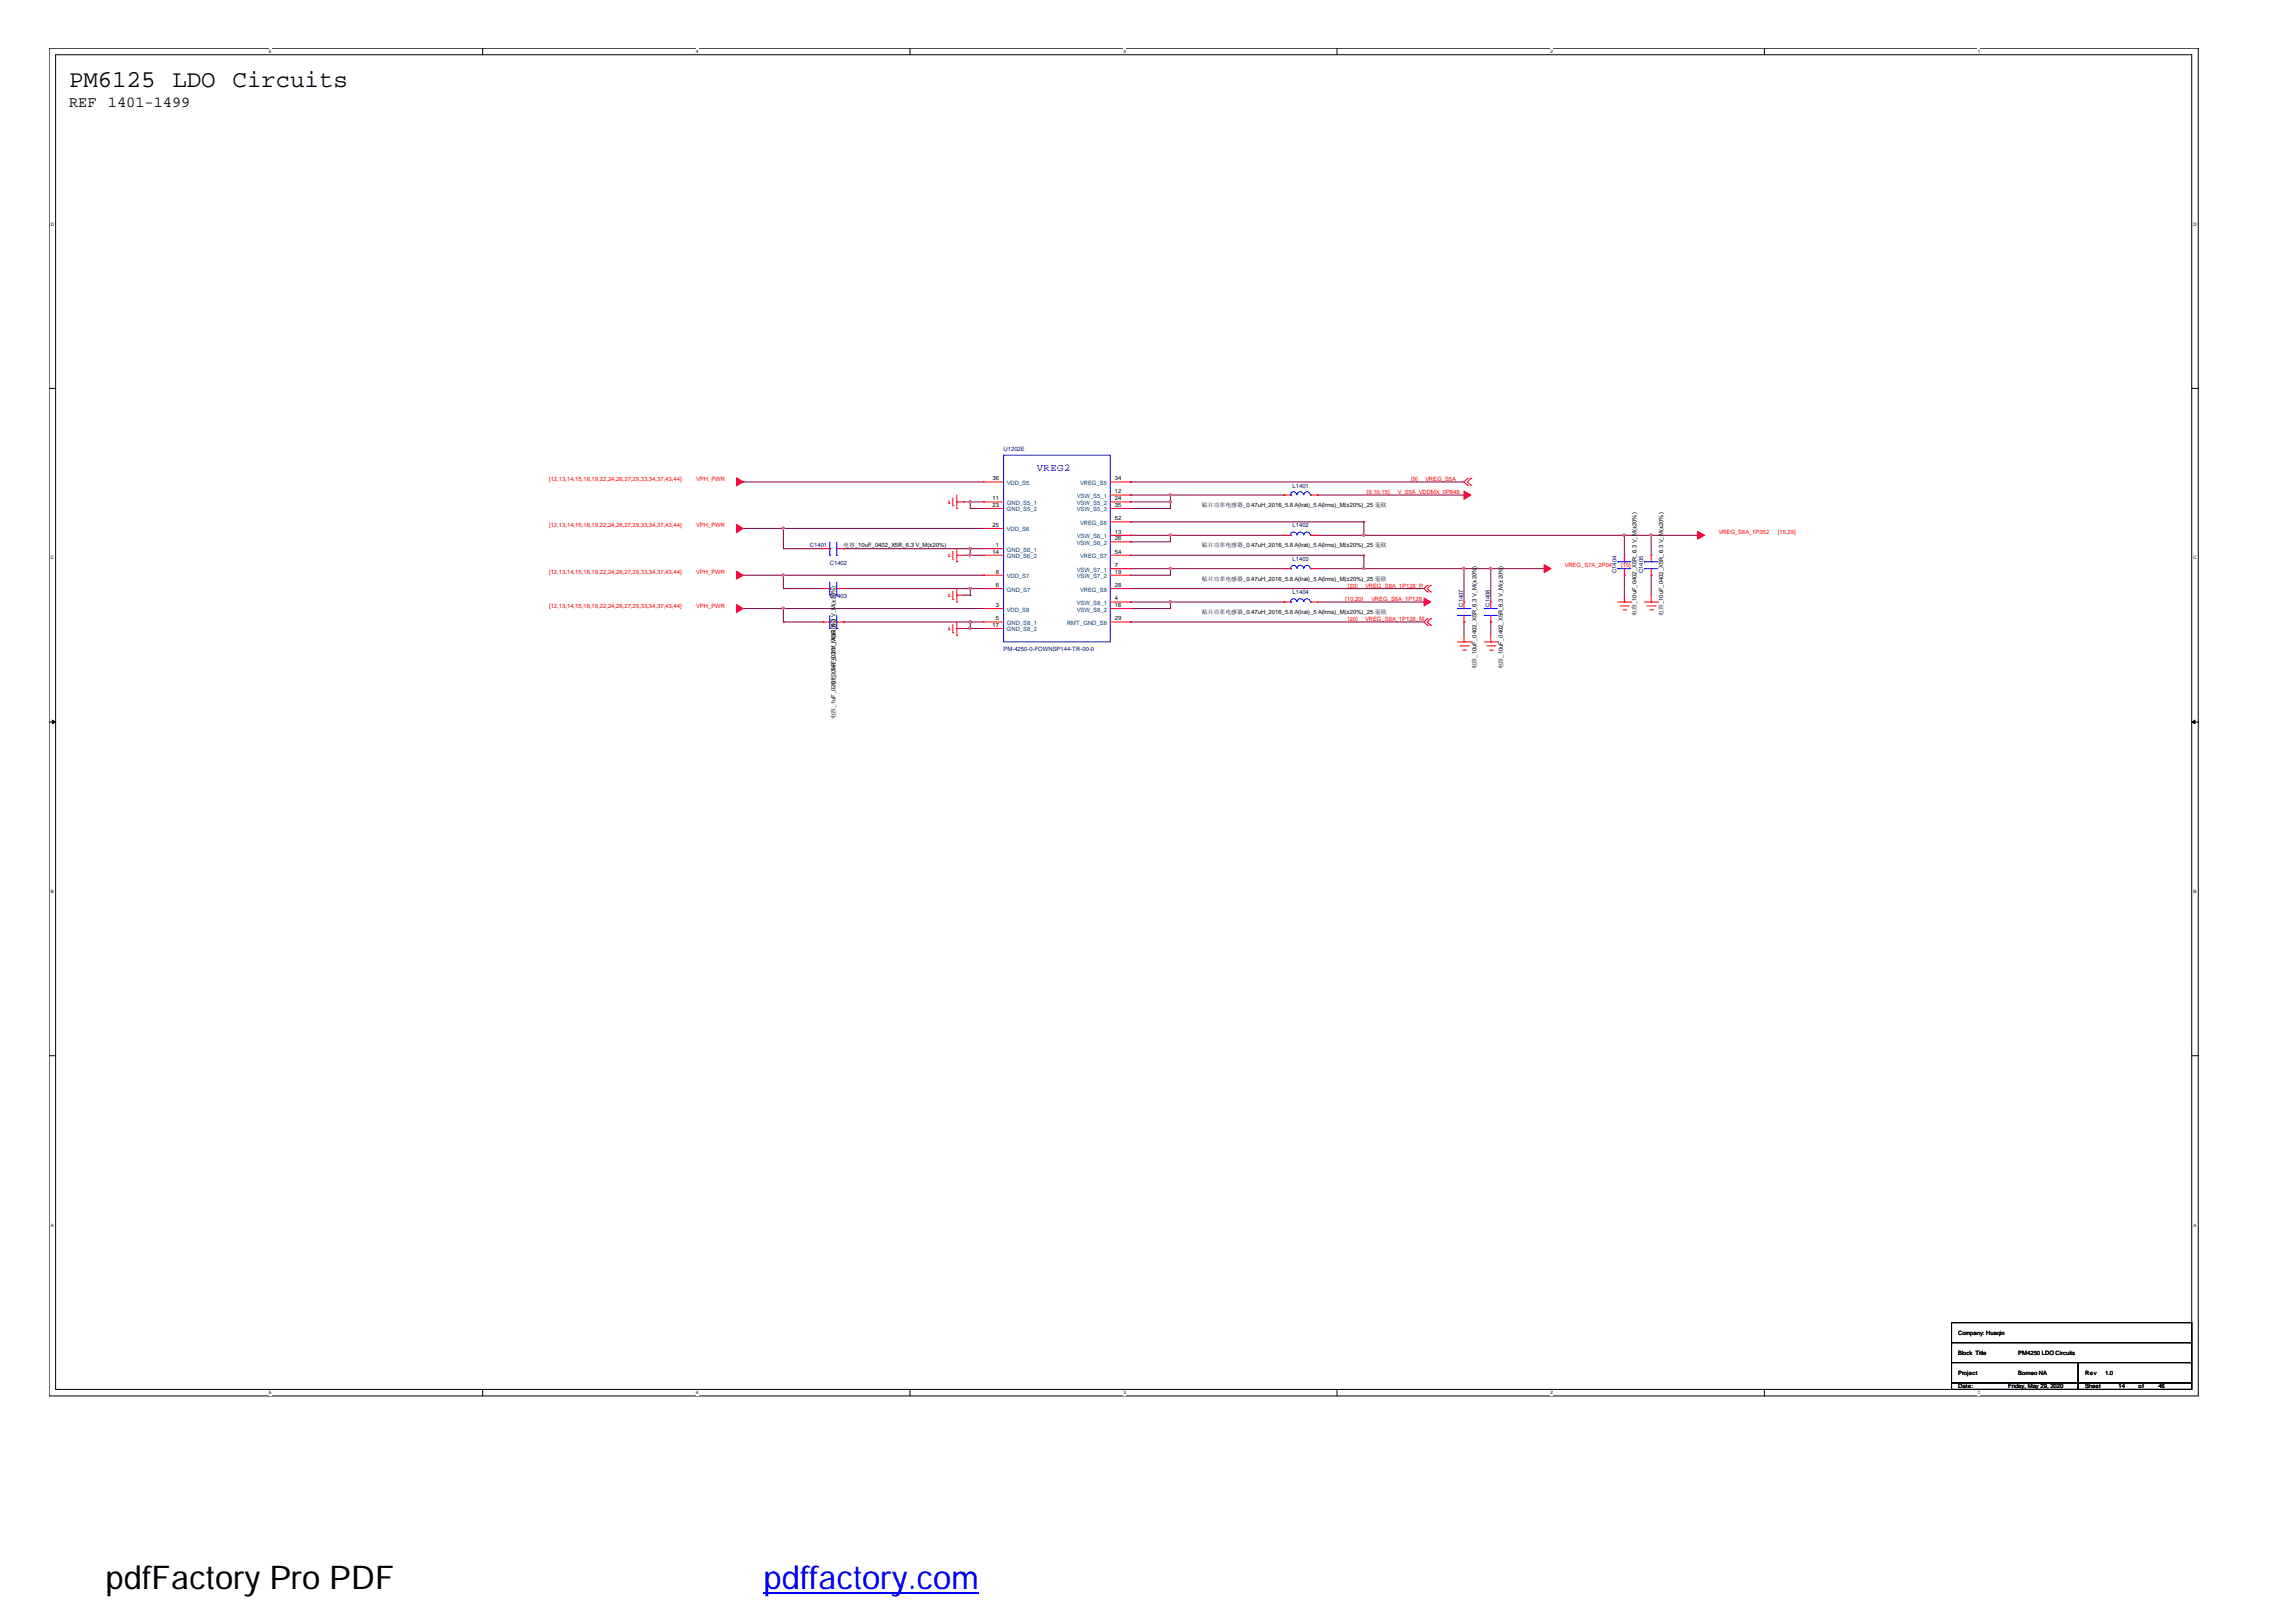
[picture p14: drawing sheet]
<svg xmlns="http://www.w3.org/2000/svg" width="297mm" height="210mm" viewBox="0 0 297 210" stroke-linecap="round" stroke-linejoin="round" font-family="sans-serif">
<defs><g id="words">
<text font-size="4.2" x="13.6" y="205.6">pdfFactory Pro PDF</text>
<text font-size="4.2" fill="#00f" x="98.8" y="205.6">pdffactory.com</text>
<text font-size="3.1" x="8.9" y="11.3">PM6125 LDO Circuits</text>
<g font-size="2">
<text x="8.9" y="13.8">REF</text>
<text x="14" y="13.8">1401-1499</text>
</g>
<text font-size="1.4" fill="#00f" x="134.2" y="60.9">VREG2</text>
<g font-size=".8" fill="#000080">
<text x="129.8" y="58.3">U1202E</text>
<text x="167.2" y="63.1">L1401</text>
<text x="104.8" y="70.8">C1401</text>
<text x="167.2" y="68.3">L1402</text>
<text x="107.4" y="73.1">C1402</text>
<text x="107.4" y="77.4">C1403</text>
<text x="167.2" y="76.9">L1404</text>
<text x="167.2" y="72.6">L1403</text>
<text x="209.1" y="74.2" transform="rotate(-90 209.1 74.2)">C1404</text>
<text x="212.6" y="74.2" transform="rotate(-90 212.6 74.2)">C1405</text>
<text x="189.3" y="78.5" transform="rotate(-90 189.3 78.5)">C1407</text>
<text x="192.7" y="78.5" transform="rotate(-90 192.7 78.5)">C1408</text>
<text x="129.8" y="84.3">PM-4250-0-FOWNSP144-TR-00-0</text>
</g>
<g font-size=".8" fill="#f00">
<text x="71" y="62.2">[12,13,14,15,18,19,22,24,26,27,29,33,34,37,43,44]</text>
<text x="90.1" y="62.2">VPH_PWR</text>
<text x="176.8" y="63.9">[9,10,15]</text>
<text x="180.8" y="63.9">V_S5A_VDDMX_0P848</text>
<text x="182.6" y="62.2">[9]</text>
<text x="184.4" y="62.2">VREG_S5A</text>
<text x="71" y="68.3">[12,13,14,15,18,19,22,24,26,27,29,33,34,37,43,44]</text>
<text x="90.1" y="68.3">VPH_PWR</text>
<text x="222.3" y="69.1">VREG_S6A_1P352</text>
<text x="230" y="69.1">[15,29]</text>
<text x="71" y="74.3">[12,13,14,15,18,19,22,24,26,27,29,33,34,37,43,44]</text>
<text x="90.1" y="74.3">VPH_PWR</text>
<text x="174" y="77.7">[10,20]</text>
<text x="174.4" y="76">[20]</text>
<text x="176.6" y="76">VREG_S8A_1P128_P</text>
<text x="177.4" y="77.7">VREG_S8A_1P128</text>
<text x="202.4" y="73.4">VREG_S7A_2P04</text>
<text x="209.7" y="73.4">[15]</text>
<text x="71" y="78.6">[12,13,14,15,18,19,22,24,26,27,29,33,34,37,43,44]</text>
<text x="90.1" y="78.6">VPH_PWR</text>
<text x="174.4" y="80.4">[20]</text>
<text x="176.6" y="80.4">VREG_S8A_1P128_M</text>
</g>
<g font-size=".8">
<text x="128.4" y="62.2">36</text>
<text x="128.4" y="64.7">11</text>
<text x="128.4" y="65.6">23</text>
<text x="144.2" y="62.2">34</text>
<text x="144.2" y="63.9">12</text>
<text x="144.2" y="64.7">24</text>
<text x="144.2" y="65.6">35</text>
<text x="155.5" y="65.7">贴片功率电感器_0.47uH_2016_5.8 A(lrat)_5 A(lrms)_M(±20%)_25 毫欧</text>
<text x="109.1" y="70.8">电容_10uF_0402_X5R_6.3 V_M(±20%)</text>
<text x="128.4" y="68.2">25</text>
<text x="128.4" y="71.6">14</text>
<text x="128.8" y="70.8">1</text>
<text x="144.2" y="67.3">52</text>
<text x="144.2" y="71.6">54</text>
<text x="144.2" y="69.1">13</text>
<text x="144.2" y="69.9">26</text>
<text x="155.5" y="70.8">贴片功率电感器_0.47uH_2016_5.8 A(lrat)_5 A(lrms)_M(±20%)_25 毫欧</text>
<text x="128.8" y="74.2">8</text>
<text x="128.8" y="76">6</text>
<text x="144.2" y="76">28</text>
<text x="144.2" y="73.4">7</text>
<text x="144.2" y="74.2">19</text>
<text x="144.2" y="77.7">4</text>
<text x="155.5" y="75.2">贴片功率电感器_0.47uH_2016_5.8 A(lrat)_5 A(lrms)_M(±20%)_25 毫欧</text>
<text x="128.4" y="81.1">17</text>
<text x="128.8" y="78.5">3</text>
<text x="128.8" y="80.3">5</text>
<text x="144.2" y="80.3">29</text>
<text x="144.2" y="78.5">16</text>
<text x="155.5" y="79.5">贴片功率电感器_0.47uH_2016_5.8 A(lrat)_5 A(lrms)_M(±20%)_25 毫欧</text>
<text x="211.7" y="79.7" transform="rotate(-90 211.7 79.7)">电容_10uF_0402_X5R_6.3 V_M(±20%)</text>
<text x="215.2" y="79.7" transform="rotate(-90 215.2 79.7)">电容_10uF_0402_X5R_6.3 V_M(±20%)</text>
<text x="108.1" y="88.8" transform="rotate(-90 108.1 88.8)">电容_1uF_0201_X5R_6.3 V_M(±20%)</text>
<text x="191" y="86.6" transform="rotate(-90 191 86.6)">电容_10uF_0402_X5R_6.3 V_M(±20%)</text>
<text x="194.4" y="86.6" transform="rotate(-90 194.4 86.6)">电容_10uF_0402_X5R_6.3 V_M(±20%)</text>
<text x="108.1" y="93.1" transform="rotate(-90 108.1 93.1)">电容_1uF_0201_X5R_6.3 V_M(±20%)</text>
<text x="253.3" y="172.7">Company: Huaqin</text>
<text x="253.3" y="175.4">Block Title</text>
<text x="253.3" y="177.9">Project</text>
<text x="253.3" y="179.7">Date:</text>
<text x="259.8" y="179.7">Friday, May 29, 2020</text>
<text x="261.1" y="177.9">Borneo NA</text>
<text x="261.1" y="175.4">PM4250 LDO Circuits</text>
<text x="269.7" y="177.9">Rev</text>
<text x="269.7" y="179.7">Sheet</text>
<text x="272.3" y="177.9">1.0</text>
<text x="274.1" y="179.7">14</text>
<text x="276.6" y="179.7">of</text>
<text x="279.2" y="179.7">46</text>
</g>
<g font-size=".8" fill="#004080">
<text x="130.3" y="62.8">VDD_S5</text>
<text x="130.3" y="65.3">GND_S5_1</text>
<text x="139.3" y="64.4">VSW_S5_1</text>
<text x="139.3" y="65.3">VSW_S5_2</text>
<text x="139.7" y="62.8">VREG_S5</text>
<text x="130.3" y="66.2">GND_S5_2</text>
<text x="130.3" y="68.8">VDD_S6</text>
<text x="130.3" y="71.4">GND_S6_1</text>
<text x="139.3" y="66.2">VSW_S5_3</text>
<text x="139.3" y="69.7">VSW_S6_1</text>
<text x="139.3" y="70.5">VSW_S6_2</text>
<text x="139.7" y="67.9">VREG_S6</text>
<text x="130.3" y="72.2">GND_S6_2</text>
<text x="130.3" y="74.8">VDD_S7</text>
<text x="130.3" y="76.6">GND_S7</text>
<text x="139.3" y="74">VSW_S7_1</text>
<text x="139.3" y="74.8">VSW_S7_2</text>
<text x="139.7" y="72.2">VREG_S7</text>
<text x="139.7" y="76.6">VREG_S8</text>
<text x="130.3" y="79.1">VDD_S8</text>
<text x="130.3" y="80.9">GND_S8_1</text>
<text x="130.3" y="81.7">GND_S8_2</text>
<text x="138" y="80.9">RMT_GND_S8</text>
<text x="139.3" y="78.3">VSW_S8_1</text>
<text x="139.3" y="79.1">VSW_S8_2</text>
</g>
<g font-size=".6">
<text x="34.8" y="6.9">5</text>
<text x="90" y="6.9">4</text>
<text x="145.3" y="6.9">3</text>
<text x="200.6" y="6.9">2</text>
<text x="255.9" y="6.9">1</text>
<text x="6.6" y="29.2">D</text>
<text x="283.8" y="29.2">D</text>
<text x="6.6" y="72.4">C</text>
<text x="283.8" y="72.4">C</text>
<text x="6.6" y="115.6">B</text>
<text x="283.8" y="115.6">B</text>
<text x="6.6" y="158.8">A</text>
<text x="283.8" y="158.8">A</text>
<text x="34.8" y="180.4">5</text>
<text x="90" y="180.4">4</text>
<text x="145.3" y="180.4">3</text>
<text x="200.6" y="180.4">2</text>
<text x="255.9" y="180.4">1</text>
</g>
</g></defs>
<path d="M6.3 6.2h278.1v174.5h-278.1zM7.2 7.1h276.3v172.7h-276.3z" fill="none" stroke="#000" stroke-width=".13"/>
<g fill="#fff">
<path d="M34.8 6.3h.3v.7h-.3z"/>
<path d="M34.8 179.9h.3v.7h-.3z"/>
</g>
<path d="M62.4 6.2v.9M62.4 179.8v.9" fill="none" stroke="#000" stroke-width=".13"/>
<g fill="#fff">
<path d="M90 6.3h.3v.7h-.3z"/>
<path d="M90 179.9h.3v.7h-.3z"/>
</g>
<path d="M117.7 6.2v.9M117.7 179.8v.9" fill="none" stroke="#000" stroke-width=".13"/>
<g fill="#fff">
<path d="M145.3 6.3h.3v.7h-.3z"/>
<path d="M145.3 179.9h.3v.7h-.3z"/>
</g>
<path d="M173 6.2v.9M173 179.8v.9" fill="none" stroke="#000" stroke-width=".13"/>
<g fill="#fff">
<path d="M200.6 6.3h.3v.7h-.3z"/>
<path d="M200.6 179.9h.3v.7h-.3z"/>
</g>
<path d="M228.3 6.2v.9M228.3 179.8v.9" fill="none" stroke="#000" stroke-width=".13"/>
<g fill="#fff">
<path d="M255.9 6.3h.3v.7h-.3z"/>
<path d="M255.9 179.9h.3v.7h-.3z"/>
<path d="M6.6 28.7h.3v.7h-.3z"/>
<path d="M283.8 28.7h.3v.7h-.3z"/>
<path d="M6.6 71.9h.3v.6h-.3z"/>
<path d="M283.8 71.9h.3v.6h-.3z"/>
</g>
<path d="M6.3 50.3h.9M283.5 50.3h.9" fill="none" stroke="#000" stroke-width=".13"/>
<g fill="#fff">
<path d="M6.6 115h.3v.7h-.3z"/>
<path d="M283.8 115h.3v.7h-.3z"/>
</g>
<path d="M6.3 93.4h.9M283.5 93.4h.9" fill="none" stroke="#000" stroke-width=".13"/>
<g fill="#000" stroke="#000" stroke-width=".13">
<path d="M6.8 93.2l.4 .2-.4 .3z" fill-rule="evenodd"/>
<path d="M283.5 93.4l.5-.2v.5z" fill-rule="evenodd"/>
</g>
<g fill="#fff">
<path d="M6.6 158.2h.3v.7h-.3z"/>
<path d="M283.8 158.2h.3v.7h-.3z"/>
</g>
<path d="M6.3 136.6h.9M283.5 136.6h.9M252.5 171.2h31v2.6h-31zM252.5 173.8h31v2.5h-31zM252.5 176.3h16.4v2.7h-16.4zM252.5 179h16.4v.8h-16.4zM268.9 179h14.6v.8h-14.6zM268.9 176.3h14.6v2.7h-14.6z" fill="none" stroke="#000" stroke-width=".13"/>
<g fill="none" stroke="#800040" stroke-width=".13">
<path d="M96.1 62.4h.1M96.1 62.4h31.2M96.1 68.4h31.2M96.1 74.4h31.2M96.1 78.8h31.2M101.3 68.4h.1M101.3 74.4h.1M101.3 78.8h.1M101.3 71h.1M101.3 76.2h.1M101.3 71h5.2M101.3 76.2h5.2"/>
<path d="M101.3 68.4v2.6M101.3 74.4v1.8M101.3 78.8v1.7M109.1 71h.1M109.1 71h18.2M109.1 76.2h18.2M124.6 65h.1M124.6 65h2.7M124.6 71.9h2.7M124.6 77h.9M125.5 65h.1M125.5 65.8h.1"/>
<path d="M125.5 71h.1M125.5 71.9h.1M125.5 76.2h.1M125.5 77h.1M125.5 65v.8M125.5 71v.9M125.5 76.2v.8M125.5 65.8h1.8M127.3 68.4h.1M127.3 74.4h.1M127.3 78.8h.1M127.3 76.2h.1"/>
<path d="M146.2 62.4h.1M146.2 64.1h.1M146.2 65h.1M146.2 65.8h.1M146.2 69.3h.1M146.2 70.1h.1M146.2 67.5h.1M146.2 73.6h.1M146.2 74.4h.1M146.2 71.9h.1M146.2 77.9h.1M146.2 78.8h.1"/>
<path d="M146.2 76.2h.1M146.2 62.4h43.2M146.2 65h5.2M146.2 71.9h30.2M146.2 76.2h38M146.2 64.1h19.9M146.2 69.3h19.9M146.2 67.5h30.2M146.2 73.6h19.9M146.2 77.9h19.9M151.4 64.1h.1M151.4 65h.1"/>
<path d="M151.4 69.3h.1M151.4 73.6h.1M151.4 77.9h.1M151.4 73.6v.8h-5.2M151.4 77.9v.9h-5.2M151.4 64.1v1.7h-5.2M151.4 69.3v.8h-5.2M166.1 64.1h.1M166.1 69.3h.1M166.1 73.6h.1M166.1 77.9h.1M170.4 64.1h.1"/>
<path d="M170.4 64.1h19M170.4 69.3h49.2M170.4 73.6h29.4M170.4 77.9h13.8M176.4 69.3h.1M176.4 67.5h.1M176.4 73.6h.1M176.4 71.9h.1M176.4 67.5v1.8M176.4 71.9v1.7M184.2 77.9h.1M189.4 73.6h.1"/>
<path d="M189.4 73.6v4.3M192.9 73.6h.1M192.9 73.6v4.3M210.1 69.3h.1M210.1 74.4h.1M210.1 69.3v2.6M210.1 74.4v2.6M213.6 74.4h.1M213.6 69.3h.1M213.6 69.3v2.6M213.6 74.4v2.6M101.3 80.5h.1"/>
<path d="M101.3 80.5h5.2M109.1 80.5h.1M109.1 80.5h18.2M124.6 81.3h2.7M125.5 80.5h.1M125.5 81.3h.1M125.5 80.5v.8M146.2 80.5h.1M146.2 80.5h38M189.4 80.5h.1M189.4 80.5v1.7M192.9 80.5h.1"/>
<path d="M192.9 80.5v1.7"/>
</g>
<g fill="#f0f" stroke="#f0f" stroke-width=".13">
<path d="M125.4 64.8h.2v.2h-.2z" fill-rule="evenodd"/>
<path d="M125.4 70.9h.2v.2h-.2z" fill-rule="evenodd"/>
<path d="M125.4 80.4h.2v.2h-.2z" fill-rule="evenodd"/>
<path d="M125.4 81.2h.2v.2h-.2z" fill-rule="evenodd"/>
<path d="M125.4 76h.2v.2h-.2z" fill-rule="evenodd"/>
<path d="M151.3 63.9h.2v.2h-.2z" fill-rule="evenodd"/>
<path d="M151.3 64.8h.2v.2h-.2z" fill-rule="evenodd"/>
<path d="M151.3 69.1h.2v.2h-.2z" fill-rule="evenodd"/>
<path d="M176.3 69.1h.2v.2h-.2z" fill-rule="evenodd"/>
<path d="M210 69.1h.2v.2h-.2z" fill-rule="evenodd"/>
<path d="M151.3 73.5h.2v.2h-.2z" fill-rule="evenodd"/>
<path d="M176.3 73.5h.2v.2h-.2z" fill-rule="evenodd"/>
<path d="M189.3 73.5h.2v.2h-.2z" fill-rule="evenodd"/>
<path d="M151.3 77.8h.2v.2h-.2z" fill-rule="evenodd"/>
<path d="M192.7 73.5h.2v.2h-.2z" fill-rule="evenodd"/>
<path d="M213.5 69.1h.2v.2h-.2z" fill-rule="evenodd"/>
<path d="M125.4 71.7h.2v.2h-.2z" fill-rule="evenodd"/>
<path d="M101.2 68.2h.2v.3h-.2z" fill-rule="evenodd"/>
<path d="M101.2 74.3h.2v.2h-.2z" fill-rule="evenodd"/>
<path d="M101.2 78.6h.2v.2h-.2z" fill-rule="evenodd"/>
<path d="M125.4 64.8h.2v.2h-.2z" fill-rule="evenodd"/>
<path d="M125.4 70.9h.2v.2h-.2z" fill-rule="evenodd"/>
<path d="M125.4 80.4h.2v.2h-.2z" fill-rule="evenodd"/>
<path d="M125.4 81.2h.2v.2h-.2z" fill-rule="evenodd"/>
<path d="M125.4 76h.2v.2h-.2z" fill-rule="evenodd"/>
<path d="M151.3 63.9h.2v.2h-.2z" fill-rule="evenodd"/>
<path d="M151.3 64.8h.2v.2h-.2z" fill-rule="evenodd"/>
<path d="M151.3 69.1h.2v.2h-.2z" fill-rule="evenodd"/>
<path d="M176.3 69.1h.2v.2h-.2z" fill-rule="evenodd"/>
<path d="M210 69.1h.2v.2h-.2z" fill-rule="evenodd"/>
<path d="M151.3 73.5h.2v.2h-.2z" fill-rule="evenodd"/>
<path d="M176.3 73.5h.2v.2h-.2z" fill-rule="evenodd"/>
<path d="M189.3 73.5h.2v.2h-.2z" fill-rule="evenodd"/>
<path d="M151.3 77.8h.2v.2h-.2z" fill-rule="evenodd"/>
<path d="M192.7 73.5h.2v.2h-.2z" fill-rule="evenodd"/>
<path d="M213.5 69.1h.2v.2h-.2z" fill-rule="evenodd"/>
<path d="M125.4 71.7h.2v.2h-.2z" fill-rule="evenodd"/>
<path d="M101.2 68.2h.2v.3h-.2z" fill-rule="evenodd"/>
<path d="M101.2 74.3h.2v.2h-.2z" fill-rule="evenodd"/>
<path d="M101.2 78.6h.2v.2h-.2z" fill-rule="evenodd"/>
</g>
<g fill="none" stroke="#f00" stroke-width=".13">
<path d="M106.5 71h.1M106.5 76.2h.1M106.5 71h.9M106.5 76.2h.9M108.2 71h.9M108.2 76.2h.9M109.1 71h.1M109.1 76.2h.1M122.8 65.1h.1M122.8 72h.1M122.8 77.2h.1M122.8 64.8v.3"/>
<path d="M122.8 71.7v.3M122.8 76.8v.4M123.3 65.5h.1M123.3 72.4h.1M123.3 77.6h.1M123.3 64.4v1.1M123.3 71.3v1.1M123.3 76.5v1.1M123.8 65h.1M123.8 65.8h.1M123.8 71.9h.1M123.8 72.7h.1"/>
<path d="M123.8 77h.1M123.8 77.9h.1M123.8 65h.8M123.8 64.1v1.7M123.8 71v1.7M123.8 76.2v1.7M123.8 71.9h.8M123.8 77h.8M127.3 62.4h.1M127.3 65h.1M127.3 65.8h.1M127.3 68.4h.1"/>
<path d="M127.3 71h.1M127.3 71.9h.1M127.3 74.4h.1M127.3 76.2h.1M127.3 78.8h.1M127.3 65h2.5M127.3 71.9h2.5M127.3 71h2.5M127.3 62.4h2.5M127.3 65.8h2.5M127.3 68.4h2.5M127.3 74.4h2.5"/>
<path d="M127.3 76.2h2.5M127.3 78.8h2.5M143.6 65h2.6M143.6 77.9h2.6M143.6 71.9h2.6M143.6 64.1h2.6M143.6 62.4h2.6M143.6 65.8h2.6M143.6 74.4h2.6M143.6 76.2h2.6M143.6 78.8h2.6M143.6 67.5h2.6"/>
<path d="M143.6 69.3h2.6M143.6 70.1h2.6M143.6 73.6h2.6M146.2 62.4h.1M146.2 64.1h.1M146.2 65h.1M146.2 65.8h.1M146.2 67.5h.1M146.2 69.3h.1M146.2 70.1h.1M146.2 71.9h.1M146.2 73.6h.1"/>
<path d="M146.2 74.4h.1M146.2 76.2h.1M146.2 77.9h.1M146.2 78.8h.1M166.1 64.1h.1M166.1 69.3h.1M166.1 77.9h.1M166.1 73.6h.1M166.1 77.9h.9M166.1 64.1h.9M166.1 69.3h.9M166.1 73.6h.9"/>
<path d="M169.5 77.9h.9M169.5 64.1h.9M169.5 69.3h.9M169.5 73.6h.9M170.4 64.1h.1M170.4 69.3h.1M170.4 77.9h.1M170.4 73.6h.1M184.7 75.7h.1M184.7 76.6h.1M184.7 75.7l-.5 .5 .5 .4M185.1 76.6h.1"/>
<path d="M185.1 75.7h.1M185.1 75.7l-.4 .5 .4 .4M189.4 77.9h.1M189.4 77.9v.9M189.4 79.6v.9M189.9 61.9h.1M189.9 62.8h.1M189.9 61.9l-.5 .5 .5 .4M190.3 62.8h.1M190.3 61.9h.1M190.3 61.9l-.4 .5 .4 .4M192.9 77.9h.1"/>
<path d="M192.9 77.9v.9M192.9 79.6v.9M209.3 77.9h1.7M209.6 78.4h1.1M210 78.9h.3M210.1 77.9h.1M210.1 71.9h.1M210.1 74.4h.1M210.1 71.9v.8M210.1 73.6v.8M210.1 77v.9M210.3 78.9h.1"/>
<path d="M210.7 78.4h.1M211 77.9h.1M212.7 77.9h1.8M213.1 78.4h1M213.4 78.9h.4M213.6 77.9h.1M213.6 71.9h.1M213.6 74.4h.1M213.6 71.9v.8M213.6 73.6v.8M213.6 77v.9M213.8 78.9h.1"/>
<path d="M214.1 78.4h.1M214.5 77.9h.1M106.5 80.5h.1M106.5 80.5h.9M108.2 80.5h.9M109.1 80.5h.1M122.8 81.5h.1M122.8 81.2v.3M123.3 81.9h.1M123.3 80.8v1.1M123.8 81.3h.1M123.8 82.2h.1"/>
<path d="M123.8 80.5v1.7M123.8 81.3h.8M127.3 80.5h.1M127.3 81.3h.1M127.3 81.3h2.5M127.3 80.5h2.5M143.6 80.5h2.6M146.2 80.5h.1M184.7 80.1h.1M184.7 80.9h.1M184.7 80.1l-.5 .4 .5 .4M185.1 80.9h.1"/>
<path d="M185.1 80.1h.1M185.1 80.1l-.4 .4 .4 .4M188.6 83.1h1.7M188.9 83.6h1M189.2 84.1h.4M189.4 83.1h.1M189.4 80.5h.1M189.4 82.2v.9M189.6 84.1h.1M189.9 83.6h.1M190.3 83.1h.1M192 83.1h1.7"/>
<path d="M192.4 83.6h1M192.7 84.1h.3M192.9 83.1h.1M192.9 80.5h.1M192.9 82.2v.9M193 84.1h.1M193.4 83.6h.1M193.7 83.1h.1"/>
</g>
<g fill="#f00" stroke="#f00" stroke-width=".13">
<path d="M95.3 61.8l.8 .6-.8 .5z" fill-rule="evenodd"/>
<path d="M95.3 67.9l.8 .5-.8 .5z" fill-rule="evenodd"/>
<path d="M95.3 73.9l.8 .5-.8 .5z" fill-rule="evenodd"/>
<path d="M95.3 78.2l.8 .6-.8 .5z" fill-rule="evenodd"/>
<path d="M189.4 63.6l.9 .5-.9 .5z" fill-rule="evenodd"/>
<path d="M219.6 68.8l.9 .5-.9 .5z" fill-rule="evenodd"/>
<path d="M199.8 73.1l.9 .5-.9 .5z" fill-rule="evenodd"/>
<path d="M184.2 77.4l.9 .5-.9 .5z" fill-rule="evenodd"/>
</g>
<g fill="none" stroke="#00f" stroke-width=".13">
<path d="M129.8 58.9h13.8v24.2h-13.8zM107.4 71h.1M107.4 71.9h.1M107.4 76.2h.1M107.4 77h.1M107.4 70.1v1.8M107.4 75.3v1.7M107.4 79.6v1.7M108.2 71.9h.1M108.2 71h.1M108.2 77h.1M108.2 76.2h.1"/>
<path d="M108.2 70.1v1.8M108.2 75.3v1.7M108.2 79.6v1.7M167 64.1h.1M167 64a.4 .4 0 0 1 .4-.4 .4 .4 0 0 1 .4 .4M167 69.3h.1M167 69.2a.4 .4 0 0 1 .4-.4 .4 .4 0 0 1 .4 .4M167 77.9h.1M167 77.9a.4 .4 0 0 1 .4-.4 .4 .4 0 0 1 .4 .4M167 73.6h.1M167 73.5a.4 .4 0 0 1 .4-.3 .4 .4 0 0 1 .4 .3M167.8 64a.43 .43 0 0 1 .4-.4 .43 .43 0 0 1 .5 .4"/>
<path d="M167.8 69.2a.43 .43 0 0 1 .4-.4 .43 .43 0 0 1 .5 .4M167.8 77.9a.43 .43 0 0 1 .4-.4 .43 .43 0 0 1 .5 .4M167.8 73.5a.43 .43 0 0 1 .4-.3 .43 .43 0 0 1 .5 .3M168.7 64a.4 .4 0 0 1 .4-.4 .4 .4 0 0 1 .4 .4M168.7 69.2a.4 .4 0 0 1 .4-.4 .4 .4 0 0 1 .4 .4M168.7 77.9a.4 .4 0 0 1 .4-.4 .4 .4 0 0 1 .4 .4M168.7 73.5a.4 .4 0 0 1 .4-.3 .4 .4 0 0 1 .4 .3M169.5 64.1h.1M169.5 69.3h.1M169.5 77.9h.1M169.5 73.6h.1M188.6 78.8h.1"/>
<path d="M188.6 79.6h.1M188.6 78.8h1.7M188.6 79.6h1.7M189.4 78.8h.1M189.4 79.6h.1M192 78.8h.1M192 79.6h.1M192 78.8h1.7M192 79.6h1.7M192.9 78.8h.1M192.9 79.6h.1M209.3 72.7h.1"/>
<path d="M209.3 73.6h.1M209.3 72.7h1.7M209.3 73.6h1.7M210.1 72.7h.1M210.1 73.6h.1M212.7 72.7h.1M212.7 73.6h.1M212.7 72.7h1.8M212.7 73.6h1.8M213.6 72.7h.1M213.6 73.6h.1M107.4 80.5h.1"/>
<path d="M107.4 81.3h.1M108.2 81.3h.1M108.2 80.5h.1"/>
</g>
<path d="M98.8 206.2h27.8" fill="none" stroke="#00f" stroke-width=".21"/>
<use href="#words"/>
</svg>
